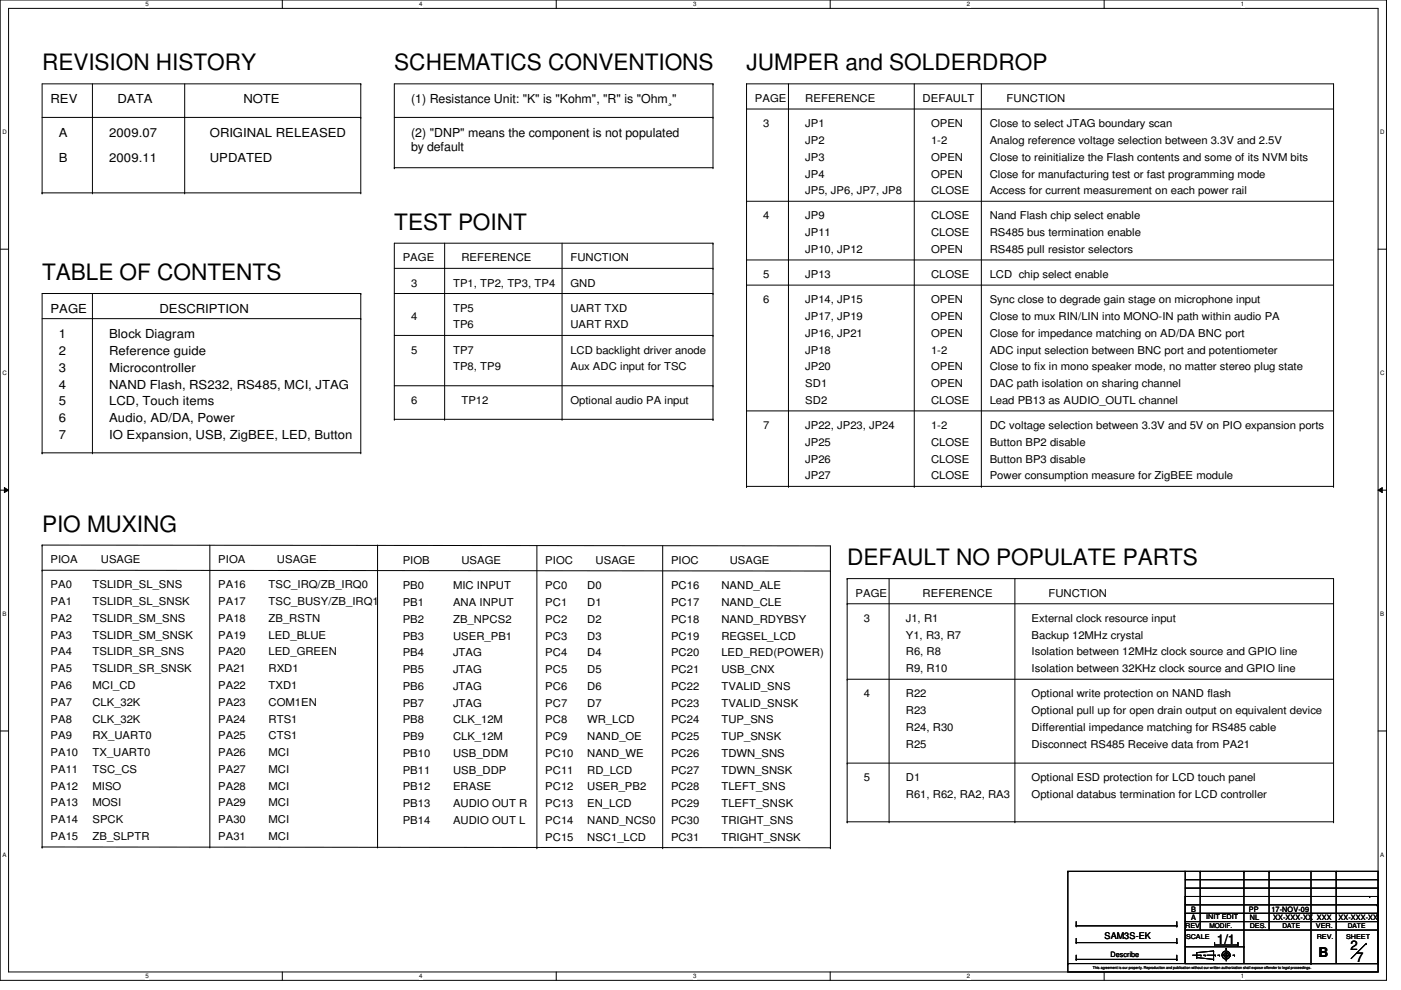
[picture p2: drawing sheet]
<svg xmlns="http://www.w3.org/2000/svg" width="297mm" height="210mm" viewBox="0 0 297 210" stroke-linecap="round" stroke-linejoin="round" font-family="sans-serif">
<defs><g id="words">
<g font-size="4.8">
<text x="8.9" y="14.9">REVISION HISTORY</text>
<text x="83.6" y="14.9">SCHEMATICS CONVENTIONS</text>
<text x="158.3" y="14.9">JUMPER and SOLDERDROP</text>
<text x="83.6" y="48.7">TEST POINT</text>
<text x="8.9" y="59.4">TABLE OF CONTENTS</text>
<text x="8.9" y="112.7">PIO MUXING</text>
<text x="179.6" y="119.8">DEFAULT NO POPULATE PARTS</text>
</g>
<g font-size="2.8">
<text x="258" y="200.1">1/1</text>
<text x="279.5" y="202.8">B</text>
<text x="286.3" y="201.5">2</text>
<text x="287.5" y="204">7</text>
</g>
<g font-size="2.6">
<text x="10.7" y="21.9">REV</text>
<text x="24.9" y="21.9">DATA</text>
<text x="51.6" y="21.9">NOTE</text>
<text x="87.2" y="21.9">(1) Resistance Unit: &quot;K&quot; is &quot;Kohm&quot;, &quot;R&quot; is &quot;Ohm¸&quot;</text>
<text x="12.5" y="29">A</text>
<text x="23.2" y="29">2009.07</text>
<text x="44.5" y="29">ORIGINAL RELEASED</text>
<text x="87.2" y="29">(2) &quot;DNP&quot; means the component is not populated</text>
<text x="12.5" y="34.4">B</text>
<text x="23.2" y="34.4">2009.11</text>
<text x="44.5" y="34.4">UPDATED</text>
<text x="87.2" y="32">by default</text>
<text x="10.7" y="66.4">PAGE</text>
<text x="12.5" y="71.7">1</text>
<text x="23.2" y="71.7">Block Diagram</text>
<text x="33.8" y="66.4">DESCRIPTION</text>
<text x="12.5" y="75.3">2</text>
<text x="23.2" y="75.3">Reference guide</text>
<text x="12.5" y="78.8">3</text>
<text x="12.5" y="82.4">4</text>
<text x="23.2" y="78.8">Microcontroller</text>
<text x="23.2" y="82.4">NAND Flash, RS232, RS485, MCI, JTAG</text>
<text x="12.5" y="89.5">6</text>
<text x="12.5" y="85.9">5</text>
<text x="23.2" y="85.9">LCD, Touch items</text>
<text x="23.2" y="89.5">Audio, AD/DA, Power</text>
<text x="12.5" y="93">7</text>
<text x="23.2" y="93">IO Expansion, USB, ZigBEE, LED, Button</text>
</g>
<g font-size="2.3">
<text x="160.1" y="21.6">PAGE</text>
<text x="170.7" y="21.6">REFERENCE</text>
<text x="195.6" y="21.6">DEFAULT</text>
<text x="213.4" y="21.6">FUNCTION</text>
<text x="161.8" y="27">3</text>
<text x="170.7" y="27">JP1</text>
<text x="197.4" y="27">OPEN</text>
<text x="209.8" y="27">Close to select JTAG boundary scan</text>
<text x="170.7" y="34.1">JP3</text>
<text x="170.7" y="30.5">JP2</text>
<text x="197.4" y="30.5">1-2</text>
<text x="197.4" y="34.1">OPEN</text>
<text x="209.8" y="34.1">Close to reinitialize the Flash contents and some of its NVM bits</text>
<text x="209.8" y="30.5">Analog reference voltage selection between 3.3V and 2.5V</text>
<text x="170.7" y="37.6">JP4</text>
<text x="170.7" y="41.2">JP5, JP6, JP7, JP8</text>
<text x="197.4" y="37.6">OPEN</text>
<text x="197.4" y="41.2">CLOSE</text>
<text x="209.8" y="37.6">Close for manufacturing test or fast programming mode</text>
<text x="209.8" y="41.2">Access for current measurement on each power rail</text>
<text x="161.8" y="46.5">4</text>
<text x="170.7" y="46.5">JP9</text>
<text x="197.4" y="46.5">CLOSE</text>
<text x="209.8" y="46.5">Nand Flash chip select enable</text>
<text x="170.7" y="50.1">JP11</text>
<text x="170.7" y="53.6">JP10, JP12</text>
<text x="197.4" y="50.1">CLOSE</text>
<text x="197.4" y="53.6">OPEN</text>
<text x="209.8" y="50.1">RS485 bus termination enable</text>
<text x="209.8" y="53.6">RS485 pull resistor selectors</text>
<text x="85.4" y="55.4">PAGE</text>
<text x="97.8" y="55.4">REFERENCE</text>
<text x="120.9" y="55.4">FUNCTION</text>
<text x="161.8" y="59">5</text>
<text x="170.7" y="59">JP13</text>
<text x="197.4" y="59">CLOSE</text>
<text x="209.8" y="59">LCD chip select enable</text>
<text x="87.2" y="60.7">3</text>
<text x="96.1" y="60.7">TP1, TP2, TP3, TP4</text>
<text x="120.9" y="60.7">GND</text>
<text x="161.8" y="64.3">6</text>
<text x="170.7" y="64.3">JP14, JP15</text>
<text x="197.4" y="64.3">OPEN</text>
<text x="209.8" y="64.3">Sync close to degrade gain stage on microphone input</text>
<text x="87.2" y="67.9">4</text>
<text x="96.1" y="69.6">TP6</text>
<text x="96.1" y="66.1">TP5</text>
<text x="120.9" y="69.6">UART RXD</text>
<text x="120.9" y="66.1">UART TXD</text>
<text x="170.7" y="71.4">JP16, JP21</text>
<text x="170.7" y="67.9">JP17, JP19</text>
<text x="197.4" y="71.4">OPEN</text>
<text x="197.4" y="67.9">OPEN</text>
<text x="209.8" y="71.4">Close for impedance matching on AD/DA BNC port</text>
<text x="209.8" y="67.9">Close to mux RIN/LIN into MONO-IN path within audio PA</text>
<text x="87.2" y="75">5</text>
<text x="96.1" y="75">TP7</text>
<text x="120.9" y="75">LCD backlight driver anode</text>
<text x="170.7" y="75">JP18</text>
<text x="197.4" y="75">1-2</text>
<text x="209.8" y="75">ADC input selection between BNC port and potentiometer</text>
<text x="96.1" y="78.5">TP8, TP9</text>
<text x="120.9" y="78.5">Aux ADC input for TSC</text>
<text x="170.7" y="82.1">SD1</text>
<text x="170.7" y="78.5">JP20</text>
<text x="197.4" y="82.1">OPEN</text>
<text x="197.4" y="78.5">OPEN</text>
<text x="209.8" y="82.1">DAC path isolation on sharing channel</text>
<text x="209.8" y="78.5">Close to fix in mono speaker mode, no matter stereo plug state</text>
<text x="87.2" y="85.6">6</text>
<text x="97.8" y="85.6">TP12</text>
<text x="120.9" y="85.6">Optional audio PA input</text>
<text x="170.7" y="85.6">SD2</text>
<text x="197.4" y="85.6">CLOSE</text>
<text x="209.8" y="85.6">Lead PB13 as AUDIO_OUTL channel</text>
<text x="161.8" y="91">7</text>
<text x="170.7" y="94.5">JP25</text>
<text x="170.7" y="91">JP22, JP23, JP24</text>
<text x="197.4" y="91">1-2</text>
<text x="197.4" y="94.5">CLOSE</text>
<text x="209.8" y="91">DC voltage selection between 3.3V and 5V on PIO expansion ports</text>
<text x="209.8" y="94.5">Button BP2 disable</text>
<text x="170.7" y="101.6">JP27</text>
<text x="170.7" y="98.1">JP26</text>
<text x="197.4" y="98.1">CLOSE</text>
<text x="197.4" y="101.6">CLOSE</text>
<text x="209.8" y="101.6">Power consumption measure for ZigBEE module</text>
<text x="209.8" y="98.1">Button BP3 disable</text>
<text x="10.7" y="119.4">PIOA</text>
<text x="21.4" y="119.4">USAGE</text>
<text x="46.3" y="119.4">PIOA</text>
<text x="58.7" y="119.4">USAGE</text>
<text x="85.4" y="119.6">PIOB</text>
<text x="97.8" y="119.6">USAGE</text>
<text x="115.6" y="119.6">PIOC</text>
<text x="126.3" y="119.6">USAGE</text>
<text x="142.3" y="119.6">PIOC</text>
<text x="154.7" y="119.6">USAGE</text>
<text x="10.7" y="124.8">PA0</text>
<text x="19.6" y="124.8">TSLIDR_SL_SNS</text>
<text x="46.3" y="124.8">PA16</text>
<text x="56.9" y="124.8">TSC_IRQ/ZB_IRQ0</text>
<text x="85.4" y="124.9">PB0</text>
<text x="96.1" y="124.9">MIC INPUT</text>
<text x="115.6" y="124.9">PC0</text>
<text x="124.5" y="124.9">D0</text>
<text x="142.3" y="124.9">PC16</text>
<text x="152.9" y="124.9">NAND_ALE</text>
<text x="10.7" y="131.9">PA2</text>
<text x="10.7" y="128.3">PA1</text>
<text x="19.6" y="131.9">TSLIDR_SM_SNS</text>
<text x="19.6" y="128.3">TSLIDR_SL_SNSK</text>
<text x="46.3" y="128.3">PA17</text>
<text x="46.3" y="131.9">PA18</text>
<text x="56.9" y="128.3">TSC_BUSY/ZB_IRQ1</text>
<text x="56.9" y="131.9">ZB_RSTN</text>
<text x="85.4" y="128.5">PB1</text>
<text x="96.1" y="128.5">ANA INPUT</text>
<text x="115.6" y="128.5">PC1</text>
<text x="124.5" y="128.5">D1</text>
<text x="142.3" y="128.5">PC17</text>
<text x="152.9" y="128.5">NAND_CLE</text>
<text x="181.4" y="126.5">PAGE</text>
<text x="183.2" y="131.9">3</text>
<text x="192.1" y="131.9">J1, R1</text>
<text x="195.6" y="126.5">REFERENCE</text>
<text x="218.7" y="131.9">External clock resource input</text>
<text x="222.3" y="126.5">FUNCTION</text>
<text x="10.7" y="135.4">PA3</text>
<text x="19.6" y="135.4">TSLIDR_SM_SNSK</text>
<text x="46.3" y="135.4">PA19</text>
<text x="56.9" y="135.4">LED_BLUE</text>
<text x="85.4" y="132">PB2</text>
<text x="85.4" y="135.6">PB3</text>
<text x="96.1" y="132">ZB_NPCS2</text>
<text x="96.1" y="135.6">USER_PB1</text>
<text x="115.6" y="132">PC2</text>
<text x="115.6" y="135.6">PC3</text>
<text x="124.5" y="132">D2</text>
<text x="124.5" y="135.6">D3</text>
<text x="142.3" y="132">PC18</text>
<text x="142.3" y="135.6">PC19</text>
<text x="152.9" y="132">NAND_RDYBSY</text>
<text x="152.9" y="135.6">REGSEL_LCD</text>
<text x="192.1" y="135.4">Y1, R3, R7</text>
<text x="218.7" y="135.4">Backup 12MHz crystal</text>
<text x="10.7" y="142.5">PA5</text>
<text x="10.7" y="139">PA4</text>
<text x="19.6" y="142.5">TSLIDR_SR_SNSK</text>
<text x="19.6" y="139">TSLIDR_SR_SNS</text>
<text x="46.3" y="139">PA20</text>
<text x="46.3" y="142.5">PA21</text>
<text x="56.9" y="139">LED_GREEN</text>
<text x="56.9" y="142.5">RXD1</text>
<text x="85.4" y="139.1">PB4</text>
<text x="85.4" y="142.7">PB5</text>
<text x="96.1" y="139.1">JTAG</text>
<text x="96.1" y="142.7">JTAG</text>
<text x="115.6" y="142.7">PC5</text>
<text x="115.6" y="139.2">PC4</text>
<text x="124.5" y="139.2">D4</text>
<text x="124.5" y="142.7">D5</text>
<text x="142.3" y="139.2">PC20</text>
<text x="142.3" y="142.7">PC21</text>
<text x="152.9" y="139.2">LED_RED(POWER)</text>
<text x="152.9" y="142.7">USB_CNX</text>
<text x="192.1" y="139">R6, R8</text>
<text x="192.1" y="142.5">R9, R10</text>
<text x="218.7" y="139">Isolation between 12MHz clock source and GPIO line</text>
<text x="218.7" y="142.5">Isolation between 32KHz clock source and GPIO line</text>
<text x="10.7" y="149.6">PA7</text>
<text x="10.7" y="146.1">PA6</text>
<text x="19.6" y="149.6">CLK_32K</text>
<text x="19.6" y="146.1">MCI_CD</text>
<text x="46.3" y="146.1">PA22</text>
<text x="46.3" y="149.6">PA23</text>
<text x="56.9" y="146.1">TXD1</text>
<text x="56.9" y="149.6">COM1EN</text>
<text x="85.4" y="146.3">PB6</text>
<text x="85.4" y="149.8">PB7</text>
<text x="96.1" y="149.8">JTAG</text>
<text x="96.1" y="146.3">JTAG</text>
<text x="115.6" y="146.3">PC6</text>
<text x="115.6" y="149.8">PC7</text>
<text x="124.5" y="146.3">D6</text>
<text x="124.5" y="149.8">D7</text>
<text x="142.3" y="146.3">PC22</text>
<text x="142.3" y="149.8">PC23</text>
<text x="152.9" y="149.8">TVALID_SNSK</text>
<text x="152.9" y="146.3">TVALID_SNS</text>
<text x="183.2" y="147.9">4</text>
<text x="192.1" y="147.9">R22</text>
<text x="218.7" y="147.9">Optional write protection on NAND flash</text>
<text x="10.7" y="153.2">PA8</text>
<text x="19.6" y="153.2">CLK_32K</text>
<text x="46.3" y="153.2">PA24</text>
<text x="56.9" y="153.2">RTS1</text>
<text x="85.4" y="153.4">PB8</text>
<text x="96.1" y="153.4">CLK_12M</text>
<text x="115.6" y="153.4">PC8</text>
<text x="124.5" y="153.4">WR_LCD</text>
<text x="142.3" y="153.4">PC24</text>
<text x="152.9" y="153.4">TUP_SNS</text>
<text x="192.1" y="151.4">R23</text>
<text x="192.1" y="155">R24, R30</text>
<text x="218.7" y="151.4">Optional pull up for open drain output on equivalent device</text>
<text x="218.7" y="155">Differential impedance matching for RS485 cable</text>
<text x="10.7" y="160.3">PA10</text>
<text x="10.7" y="156.8">PA9</text>
<text x="19.6" y="160.3">TX_UART0</text>
<text x="19.6" y="156.8">RX_UART0</text>
<text x="46.3" y="156.8">PA25</text>
<text x="46.3" y="160.3">PA26</text>
<text x="56.9" y="160.3">MCI</text>
<text x="56.9" y="156.8">CTS1</text>
<text x="85.4" y="156.9">PB9</text>
<text x="85.4" y="160.5">PB10</text>
<text x="96.1" y="160.5">USB_DDM</text>
<text x="96.1" y="156.9">CLK_12M</text>
<text x="115.6" y="160.5">PC10</text>
<text x="115.6" y="156.9">PC9</text>
<text x="124.5" y="160.5">NAND_WE</text>
<text x="124.5" y="156.9">NAND_OE</text>
<text x="142.3" y="156.9">PC25</text>
<text x="142.3" y="160.5">PC26</text>
<text x="152.9" y="156.9">TUP_SNSK</text>
<text x="152.9" y="160.5">TDWN_SNS</text>
<text x="192.1" y="158.5">R25</text>
<text x="218.7" y="158.5">Disconnect RS485 Receive data from PA21</text>
<text x="10.7" y="163.9">PA11</text>
<text x="10.7" y="167.4">PA12</text>
<text x="19.6" y="163.9">TSC_CS</text>
<text x="19.6" y="167.4">MISO</text>
<text x="46.3" y="163.9">PA27</text>
<text x="46.3" y="167.4">PA28</text>
<text x="56.9" y="163.9">MCI</text>
<text x="56.9" y="167.4">MCI</text>
<text x="85.4" y="164">PB11</text>
<text x="85.4" y="167.6">PB12</text>
<text x="96.1" y="164">USB_DDP</text>
<text x="96.1" y="167.6">ERASE</text>
<text x="115.6" y="164">PC11</text>
<text x="115.6" y="167.6">PC12</text>
<text x="124.5" y="167.6">USER_PB2</text>
<text x="124.5" y="164">RD_LCD</text>
<text x="142.3" y="164">PC27</text>
<text x="142.3" y="167.6">PC28</text>
<text x="152.9" y="164">TDWN_SNSK</text>
<text x="152.9" y="167.6">TLEFT_SNS</text>
<text x="183.2" y="165.7">5</text>
<text x="192.1" y="165.7">D1</text>
<text x="218.7" y="165.7">Optional ESD protection for LCD touch panel</text>
<text x="10.7" y="171">PA13</text>
<text x="19.6" y="171">MOSI</text>
<text x="46.3" y="171">PA29</text>
<text x="56.9" y="171">MCI</text>
<text x="85.4" y="171.2">PB13</text>
<text x="96.1" y="171.2">AUDIO OUT R</text>
<text x="115.6" y="171.2">PC13</text>
<text x="124.5" y="171.2">EN_LCD</text>
<text x="142.3" y="171.2">PC29</text>
<text x="152.9" y="171.2">TLEFT_SNSK</text>
<text x="192.1" y="169.2">R61, R62, RA2, RA3</text>
<text x="218.7" y="169.2">Optional databus termination for LCD controller</text>
<text x="10.7" y="174.5">PA14</text>
<text x="10.7" y="178.1">PA15</text>
<text x="19.6" y="174.5">SPCK</text>
<text x="19.6" y="178.1">ZB_SLPTR</text>
<text x="46.3" y="174.5">PA30</text>
<text x="46.3" y="178.1">PA31</text>
<text x="56.9" y="174.5">MCI</text>
<text x="56.9" y="178.1">MCI</text>
<text x="85.4" y="174.7">PB14</text>
<text x="96.1" y="174.7">AUDIO OUT L</text>
<text x="115.6" y="174.7">PC14</text>
<text x="115.6" y="178.3">PC15</text>
<text x="124.5" y="178.3">NSC1_LCD</text>
<text x="124.5" y="174.7">NAND_NCS0</text>
<text x="142.3" y="174.7">PC30</text>
<text x="142.3" y="178.3">PC31</text>
<text x="152.9" y="174.7">TRIGHT_SNS</text>
<text x="152.9" y="178.3">TRIGHT_SNSK</text>
</g>
<text font-size="1.9" x="234.2" y="199.1">SAM3S-EK</text>
<g font-size="1.6">
<text x="252.5" y="195.1">A</text>
<text x="252.5" y="193.3">B</text>
<text x="264.8" y="193.3">PP</text>
<text x="265" y="195.1">NL</text>
<text x="269.6" y="193.3">17-NOV-09</text>
<text x="270" y="195.1">XX-XXX-XX</text>
<text x="279.2" y="195.1">XXX</text>
<text x="283.8" y="195.1">XX-XXX-XX</text>
<text x="235.5" y="202.9">Describe</text>
</g>
<g font-size="1.4">
<text x="251.3" y="196.7">REV</text>
<text x="255.7" y="194.9">INIT EDIT</text>
<text x="256.4" y="196.7">MODIF.</text>
<text x="265" y="196.7">DES.</text>
<text x="271.9" y="196.7">DATE</text>
<text x="279" y="196.7">VER.</text>
<text x="285.7" y="196.7">DATE</text>
<text x="251.5" y="199">SCALE</text>
<text x="279.2" y="199">REV.</text>
<text x="285.4" y="199">SHEET</text>
</g>
<g font-size="1.3">
<text x="30.8" y="1.3">5</text>
<text x="88.9" y="1.3">4</text>
<text x="146.9" y="1.3">3</text>
<text x="205" y="1.3">2</text>
<text x="263.1" y="1.3">1</text>
<text x=".5" y="28.4">D</text>
<text x="292.6" y="28.4">D</text>
<text x=".5" y="79.5">C</text>
<text x="292.6" y="79.5">C</text>
<text x=".5" y="130.6">B</text>
<text x="292.6" y="130.6">B</text>
<text x=".5" y="181.7">A</text>
<text x="292.6" y="181.7">A</text>
<text x="30.8" y="207.4">5</text>
<text x="88.9" y="207.4">4</text>
<text x="146.9" y="207.4">3</text>
<text x="205" y="207.4">2</text>
<text x="263.1" y="207.4">1</text>
</g>
<g font-size=".8">
<text x="231.7" y="205.4">This agreement iiis our property. Reproduction and publication without our written authorization shall expose offender to lllegal proceedings.</text>
<text x="231.7" y="205.4">This agreement s our property. Reproduction and publication without our written authorization shall expose offender to egal proceedings.</text>
</g>
</g></defs>
<path d="M0 0h294v207.9h-294zM1.8 1.8h290.4v204.3h-290.4z" fill="none" stroke="#000" stroke-width=".21"/>
<g fill="#fff">
<path d="M30.8 .2h.7v1.4h-.7z"/>
<path d="M30.8 206.2h.7v1.4h-.7z"/>
</g>
<path d="M59.9 0v1.8M59.9 206.1v1.8" fill="none" stroke="#000" stroke-width=".21"/>
<g fill="#fff">
<path d="M88.9 .2h.6v1.4h-.6z"/>
<path d="M88.9 206.2h.6v1.4h-.6z"/>
</g>
<path d="M117.9 0v1.8M117.9 206.1v1.8" fill="none" stroke="#000" stroke-width=".21"/>
<g fill="#fff">
<path d="M146.9 .2h.7v1.4h-.7z"/>
<path d="M146.9 206.2h.7v1.4h-.7z"/>
</g>
<path d="M176 0v1.8M176 206.1v1.8" fill="none" stroke="#000" stroke-width=".21"/>
<g fill="#fff">
<path d="M205 .2h.7v1.4h-.7z"/>
<path d="M205 206.2h.7v1.4h-.7z"/>
</g>
<path d="M234.1 0v1.8M234.1 206.1v1.8" fill="none" stroke="#000" stroke-width=".21"/>
<g fill="#fff">
<path d="M263.1 .2h.7v1.4h-.7z"/>
<path d="M263.1 206.2h.7v1.4h-.7z"/>
<path d="M.5 27.3h.9v1.4h-.9z"/>
<path d="M292.6 27.3h.9v1.4h-.9z"/>
<path d="M.5 78.4h.9v1.4h-.9z"/>
<path d="M292.6 78.4h.9v1.4h-.9z"/>
</g>
<path d="M0 52.8h1.8M292.2 52.8h1.8" fill="none" stroke="#000" stroke-width=".21"/>
<g fill="#fff">
<path d="M.5 129.5h.8v1.4h-.8z"/>
<path d="M292.6 129.5h.9v1.4h-.9z"/>
</g>
<path d="M0 103.9h1.8M.9 103.4l.9 .5-.9 .5zM292.2 103.9l.9-.5v1zM292.2 103.9h1.8" fill="none" stroke="#000" stroke-width=".21"/>
<path d="M.9 103.4l.9 .5-.9 .5zM292.2 103.9l.9-.5v1z" fill="#000"/>
<g fill="#fff">
<path d="M.5 180.5h.8v1.4h-.8z"/>
<path d="M292.6 180.5h.9v1.4h-.9z"/>
</g>
<g fill="none" stroke="#000" stroke-width=".21">
<path d="M19.6 17.8v23.1M39.2 17.8v23.1M76.5 17.8h.1M76.5 17.8h-67.6v23.1M76.5 17.8v23.1M151.2 17.8h.1M151.2 17.8h-67.6v17.8M151.2 17.8v17.8M158.3 17.8h.1M158.3 17.8h124.4v85.3M158.3 17.8v85.3M167.2 17.8v85.3"/>
<path d="M193.8 17.8v85.3M208.1 17.8v85.3M8.9 24.9h67.6M76.5 24.9h.1M83.6 35.6h.1M83.6 24.9h67.6M83.6 35.6h67.6M151.2 24.9h.1M151.2 35.6h.1M158.3 23.1h.1M158.3 23.1h124.4M8.9 40.9h.1"/>
<path d="M8.9 40.9h67.6M19.6 40.9h.1M39.2 40.9h.1M76.5 40.9h.1M83.6 56.9h67.6M94.3 51.6v37.3M119.2 51.6v37.3M151.2 51.6h.1M151.2 56.9h.1M151.2 51.6h-67.6v37.3M151.2 51.6v37.3M158.3 42.7h.1"/>
<path d="M158.3 55.1h.1M158.3 42.7h124.4M158.3 55.1h124.4M8.9 67.6h67.6M19.6 62.2v33.8M76.5 67.6h.1M76.5 62.2h.1M76.5 62.2h-67.6v33.8M76.5 62.2v33.8M83.6 62.2h67.6M83.6 71.1h67.6M151.2 62.2h.1"/>
<path d="M151.2 71.1h.1M158.3 60.5h.1M158.3 60.5h124.4M8.9 96h.1M8.9 96h67.6M19.6 96h.1M76.5 96h.1M83.6 88.9h.1M83.6 81.8h67.6M83.6 88.9h67.6M94.3 88.9h.1M119.2 88.9h.1"/>
<path d="M151.2 81.8h.1M151.2 88.9h.1M158.3 87.1h.1M158.3 87.1h124.4M8.9 115.6h.1M8.9 115.6v64M8.9 115.6l167.2 .1v64M44.5 115.6v64M80 115.6v64M113.8 115.7v64M140.5 115.7v64M158.3 103.1h.1"/>
<path d="M158.3 103.1h124.4M167.2 103.1h.1M193.8 103.1h.1M208.1 103.1h.1M282.7 103.1h.1M8.9 120.9h.1M8.9 120.9l167.2 .2M179.6 122.7h.1M179.6 128h.1M179.6 122.7h103.1v51.5M179.6 128h103.1M179.6 122.7v51.5"/>
<path d="M188.5 122.7v51.5M215.2 122.7v51.5M0 155h1.8M179.6 144h.1M179.6 144h103.1M292.2 155h1.8M8.9 179.6h.1M8.9 179.6l167.2 .1M44.5 179.6h.1M80 179.6h.1M113.8 179.7h.1M140.5 179.7h.1"/>
<path d="M176.1 179.7h.1M179.6 161.8h.1M179.6 174.2h.1M179.6 161.8h103.1M179.6 174.2h103.1M188.5 174.2h.1M215.2 174.2h.1M282.7 174.2h.1M226.4 184.7h.1M226.4 184.7h24.9M226.4 184.7v19.6M228.2 199.9h.1"/>
<path d="M228.2 196.3h.1M228.2 195.4v.9M228.2 199v.9M228.2 199.9h21.3M228.2 196.3h21.3M249.5 199.9h.1M249.5 196.3h.1M249.5 195.4v.9M249.5 199v.9M251.3 184.7h40.9v19.6h-40.9zM251.3 190.1h40.9v14.2h-40.9zM251.3 186.5h40.9"/>
<path d="M251.3 193.6h40.7M251.3 191.9h40.7M251.3 190.1h39.1M251.3 188.3h40.9M251.3 197.2h40.9M251.3 195.4h40.9M254.5 184.7h.1M254.5 184.7v12.5M257.5 199.9h.1M257.5 199.9v.5h5M262.5 199.9h.1M262.5 199.9v.5"/>
<path d="M263.7 184.7h.1M263.7 184.7v19.6M269.1 184.7h.1M269.1 184.7v12.5M278 184.7v19.6M283.3 184.7h.1M283.3 184.7v19.6M290.4 190.1h.1M292 193.6h.1M292 191.9h.1M292.2 186.5h.1M292.2 188.3h.1"/>
<path d="M292.2 197.2h.1M292.2 195.4h.1M226.4 204.3h65.8v1.8h-65.8zM226.4 204.3h.1M228.2 203.4h.1M228.2 203.4h21.3M228.2 202.5v.9M249.5 203.4h.1M249.5 202.5v.9M251.3 200.7h12.4M252.9 202.5h1.7M253.7 203h.1"/>
<path d="M253.7 203l3.6 .4M254.6 202.5h.1M255.2 202.5h.3M255.5 202.5h.1M255.9 202.5h1.8M257.3 201.6h.1M257.3 203.4h.1M257.3 201.6l-3.6 .4v1M257.3 201.6v1.8M257.7 202.5h.1M258.2 202.5h.4M258.6 202.5h.1"/>
<path d="M259.1 202.5h1.8M260 201.1h.1M260 202h.1M260 201.1v.4M260 202v1.8M260.9 202.5h.1M261.4 202.5h.3M261.7 202.5h.1M262.5 200.4h.1M263.7 200.7h.1M278 204.3h.1M289.7 200h.1"/>
<path d="M289.7 200l-3.2 3.2"/>
<circle cx="259.9" cy="202.5" r=".87"/>
<circle cx="260" cy="202.5" r=".51"/>
</g>
<use href="#words"/>
</svg>
